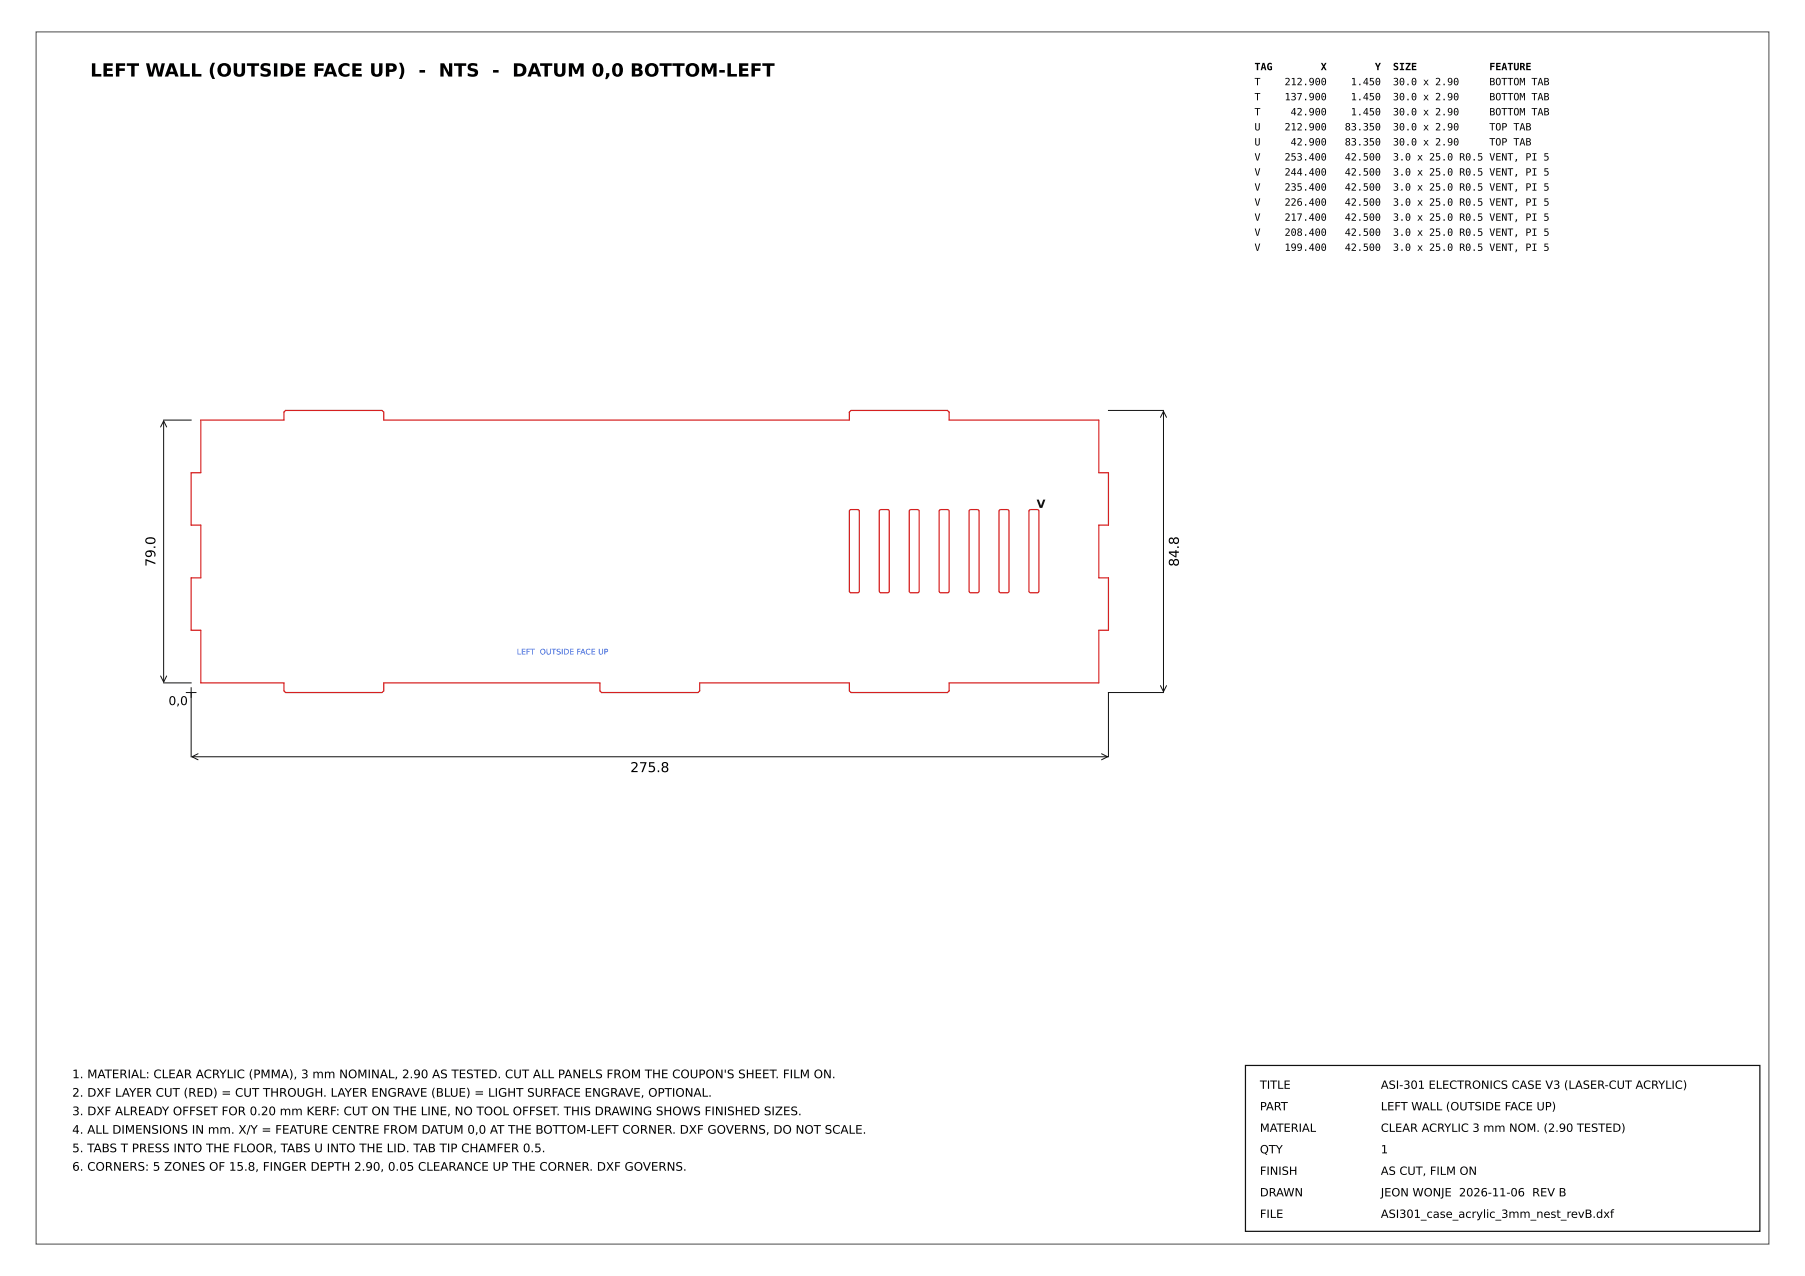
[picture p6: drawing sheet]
<svg xmlns="http://www.w3.org/2000/svg" width="420mm" height="297mm" viewBox="0 0 420 297" stroke-linecap="round" stroke-linejoin="round" font-family="sans-serif">
<defs><g id="words">
<text font-size="4.2" x="21" y="17.8">LEFT WALL (OUTSIDE FACE UP) - NTS - DATUM 0,0 BOTTOM-LEFT</text>
<g font-size="3.2">
<text x="36.2" y="131.9" transform="rotate(-90 36.2 131.9)">79.0</text>
<text x="274.4" y="131.9" transform="rotate(-90 274.4 131.9)">84.8</text>
<text x="146.7" y="179.7">275.8</text>
</g>
<g font-size="2.8">
<text x="39.2" y="164.1">0,0</text>
<text x="16.8" y="250.9">1. MATERIAL: CLEAR ACRYLIC (PMMA), 3 mm NOMINAL, 2.90 AS TESTED. CUT ALL PANELS FROM THE COUPON'S SHEET. FILM ON.</text>
<text x="16.8" y="255.2">2. DXF LAYER CUT (RED) = CUT THROUGH. LAYER ENGRAVE (BLUE) = LIGHT SURFACE ENGRAVE, OPTIONAL.</text>
<text x="16.8" y="259.5">3. DXF ALREADY OFFSET FOR 0.20 mm KERF: CUT ON THE LINE, NO TOOL OFFSET. THIS DRAWING SHOWS FINISHED SIZES.</text>
<text x="16.8" y="263.8">4. ALL DIMENSIONS IN mm. X/Y = FEATURE CENTRE FROM DATUM 0,0 AT THE BOTTOM-LEFT CORNER. DXF GOVERNS, DO NOT SCALE.</text>
<text x="16.8" y="268.1">5. TABS T PRESS INTO THE FLOOR, TABS U INTO THE LID. TAB TIP CHAMFER 0.5.</text>
<text x="16.8" y="272.4">6. CORNERS: 5 ZONES OF 15.8, FINGER DEPTH 2.90, 0.05 CLEARANCE UP THE CORNER. DXF GOVERNS.</text>
</g>
<text font-size="2.6" fill="#111" x="241.3" y="118.2">V</text>
<g font-size="2.6">
<text x="293.2" y="253.4">TITLE</text>
<text x="321.4" y="253.4">ASI-301 ELECTRONICS CASE V3 (LASER-CUT ACRYLIC)</text>
<text x="293.2" y="258.4">PART</text>
<text x="293.2" y="263.4">MATERIAL</text>
<text x="321.4" y="258.4">LEFT WALL (OUTSIDE FACE UP)</text>
<text x="321.4" y="263.4">CLEAR ACRYLIC 3 mm NOM. (2.90 TESTED)</text>
<text x="293.2" y="268.4">QTY</text>
<text x="321.4" y="268.4">1</text>
<text x="293.2" y="273.4">FINISH</text>
<text x="321.4" y="273.4">AS CUT, FILM ON</text>
<text x="293.2" y="278.4">DRAWN</text>
<text x="321.4" y="278.4">JEON WONJE 2026-11-06 REV B</text>
<text x="293.2" y="283.4">FILE</text>
<text x="321.4" y="283.4">ASI301_case_acrylic_3mm_nest_revB.dxf</text>
</g>
<g font-size="2.3">
<text x="292" y="16.3">TAG</text>
<text x="307.4" y="16.3">X</text>
<text x="320" y="16.3">Y</text>
<text x="324.2" y="16.3">SIZE</text>
<text x="346.6" y="16.3">FEATURE</text>
<text x="292" y="19.8">T</text>
<text x="292" y="23.3">T</text>
<text x="299" y="19.8">212.900</text>
<text x="299" y="23.3">137.900</text>
<text x="314.4" y="19.8">1.450</text>
<text x="314.4" y="23.3">1.450</text>
<text x="324.2" y="19.8">30.0 x 2.90</text>
<text x="324.2" y="23.3">30.0 x 2.90</text>
<text x="346.6" y="19.8">BOTTOM TAB</text>
<text x="346.6" y="23.3">BOTTOM TAB</text>
<text x="292" y="26.8">T</text>
<text x="300.4" y="26.8">42.900</text>
<text x="314.4" y="26.8">1.450</text>
<text x="324.2" y="26.8">30.0 x 2.90</text>
<text x="346.6" y="26.8">BOTTOM TAB</text>
<text x="292" y="30.3">U</text>
<text x="292" y="33.8">U</text>
<text x="299" y="30.3">212.900</text>
<text x="300.4" y="33.8">42.900</text>
<text x="313" y="30.3">83.350</text>
<text x="313" y="33.8">83.350</text>
<text x="324.2" y="30.3">30.0 x 2.90</text>
<text x="324.2" y="33.8">30.0 x 2.90</text>
<text x="346.6" y="30.3">TOP TAB</text>
<text x="346.6" y="33.8">TOP TAB</text>
<text x="292" y="37.4">V</text>
<text x="292" y="40.9">V</text>
<text x="299" y="37.4">253.400</text>
<text x="299" y="40.9">244.400</text>
<text x="313" y="37.4">42.500</text>
<text x="313" y="40.9">42.500</text>
<text x="324.2" y="37.4">3.0 x 25.0 R0.5 VENT, PI 5</text>
<text x="324.2" y="40.9">3.0 x 25.0 R0.5 VENT, PI 5</text>
<text x="292" y="44.4">V</text>
<text x="292" y="47.9">V</text>
<text x="299" y="44.4">235.400</text>
<text x="299" y="47.9">226.400</text>
<text x="313" y="44.4">42.500</text>
<text x="313" y="47.9">42.500</text>
<text x="324.2" y="44.4">3.0 x 25.0 R0.5 VENT, PI 5</text>
<text x="324.2" y="47.9">3.0 x 25.0 R0.5 VENT, PI 5</text>
<text x="292" y="51.4">V</text>
<text x="299" y="51.4">217.400</text>
<text x="313" y="51.4">42.500</text>
<text x="324.2" y="51.4">3.0 x 25.0 R0.5 VENT, PI 5</text>
<text x="292" y="54.9">V</text>
<text x="292" y="58.4">V</text>
<text x="299" y="54.9">208.400</text>
<text x="299" y="58.4">199.400</text>
<text x="313" y="54.9">42.500</text>
<text x="313" y="58.4">42.500</text>
<text x="324.2" y="54.9">3.0 x 25.0 R0.5 VENT, PI 5</text>
<text x="324.2" y="58.4">3.0 x 25.0 R0.5 VENT, PI 5</text>
</g>
<text font-size="1.8" fill="#1f4fd6" x="120.3" y="152.3">LEFT OUTSIDE FACE UP</text>
</g></defs>
<path d="M46.7 97.8h19.4v-1.9l.4-.4h22.4l.4 .4v1.9h108.4v-1.9l.4-.4h22.4l.4 .4v1.9h34.8v12.2h2.3v12.2h-2.3v12.3h2.3v12.2h-2.3v12.2h-34.8v1.9l-.4 .4h-22.4l-.4-.4v-1.9h-34.8v1.9l-.4 .4h-22.5l-.4-.4v-1.9h-50.3v1.9l-.4 .4h-22.4l-.4-.4v-1.9h-19.4v-12.2h-2.2v-12.2h2.2v-12.3h-2.2v-12.2h2.2zM197.8 118.7l1.8-.1 .4 .4v18.5l-.4 .4h-1.7l-.2-.4zM204.8 118.7l1.8-.1 .4 .4v18.5l-.4 .4h-1.7l-.2-.4zM211.7 118.7l1.9-.1 .3 .4v18.5l-.3 .4h-1.7l-.3-.4zM218.7 118.7l1.8-.1 .4 .4v18.5l-.4 .4h-1.7l-.2-.4zM225.7 118.7l1.8-.1 .4 .4v18.5l-.4 .4h-1.7l-.2-.4zM232.6 118.7l1.9-.1 .3 .4v18.5l-.3 .4h-1.7l-.3-.4zM239.6 118.7l1.8-.1 .4 .4v18.5l-.4 .4h-1.7l-.2-.4z" fill="none" stroke="#d62020" stroke-width=".28"/>
<g fill="none" stroke="#111" stroke-width=".23">
<path d="M37.4 99.4l.7-1.4 .7 1.4M38.1 98v60.7M38.1 97.8h6.4M258 95.5h12.8M270.1 97.1l.7-1.4 .7 1.4M270.8 95.7v65.3M37.4 157.3l.7 1.4 .7-1.4M38.1 158.9h6.4M270.1 159.5l.7 1.5 .7-1.5M44.5 161.2v14.9M44.7 176.1h213.1M46.1 175.4l-1.4 .7 1.4 .7"/>
<path d="M256.4 175.4l1.4 .7-1.4 .7M270.8 161.2h-12.8v14.9"/>
</g>
<path d="M43.3 161.2h2.4zM44.5 159.9v2.5z" fill="#111" stroke="#111" stroke-width=".23"/>
<path d="M8.4 7.4h403.3v282.1h-403.3z" fill="none" stroke="#555" stroke-width=".25"/>
<path d="M289.9 247.9h119.7v38.6h-119.7z" fill="none" stroke="#111" stroke-width=".28"/>
<use href="#words"/>
</svg>
